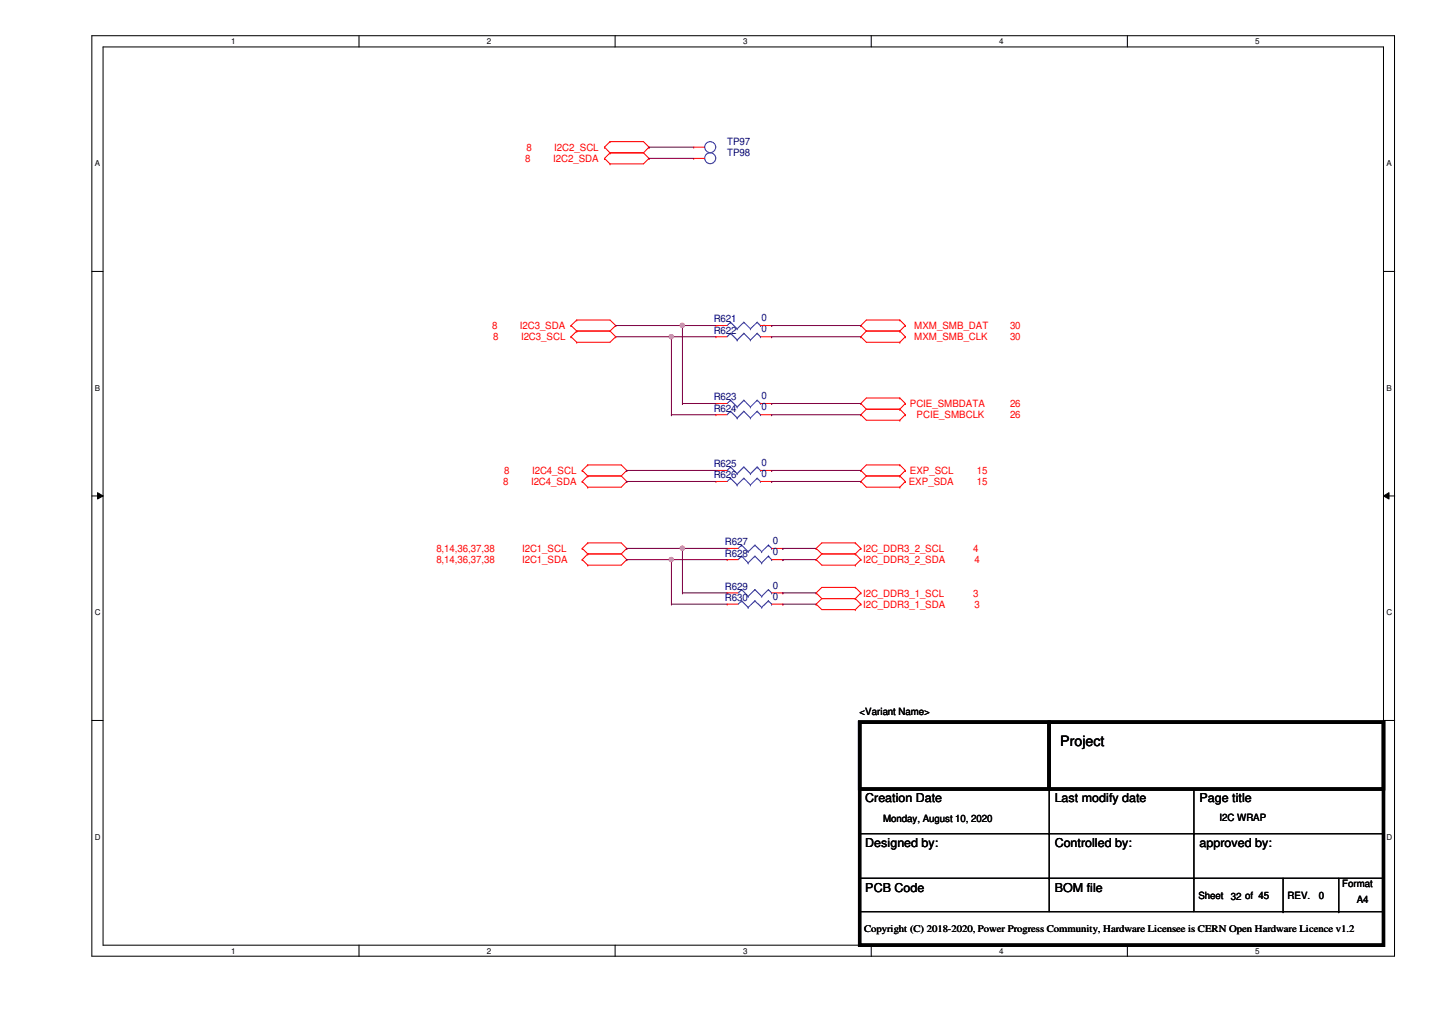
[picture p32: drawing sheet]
<svg xmlns="http://www.w3.org/2000/svg" width="297mm" height="210mm" viewBox="0 0 297 210" stroke-linecap="round" stroke-linejoin="round" font-family="sans-serif">
<defs><g id="words">
<text font-size="3" x="219.9" y="154.8">Project</text>
<g font-size="2.5">
<text x="179.5" y="166.4">Creation Date</text>
<text x="218.8" y="166.4">Last modify date</text>
<text x="248.8" y="166.4">Page title</text>
<text x="179.5" y="175.7">Designed by:</text>
<text x="218.8" y="175.7">Controlled by:</text>
<text x="248.8" y="175.7">approved by:</text>
<text x="179.5" y="184.9">PCB Code</text>
<text x="218.8" y="184.9">BOM file</text>
</g>
<g font-size="2.1" fill="#f00">
<text x="109" y="33.6">8</text>
<text x="109.2" y="31.3">8</text>
<text x="114.8" y="33.6">I2C2_SDA</text>
<text x="115" y="31.3">I2C2_SCL</text>
<text x="102.1" y="68.3">8</text>
<text x="102.3" y="70.6">8</text>
<text x="107.8" y="68.3">I2C3_SDA</text>
<text x="108.1" y="70.6">I2C3_SCL</text>
<text x="189.7" y="68.3">MXM_SMB_DAT</text>
<text x="189.7" y="70.6">MXM_SMB_CLK</text>
<text x="209.5" y="68.3">30</text>
<text x="209.5" y="70.6">30</text>
<text x="188.7" y="84.5">PCIE_SMBDATA</text>
<text x="190.1" y="86.8">PCIE_SMBCLK</text>
<text x="209.5" y="84.5">26</text>
<text x="209.5" y="86.8">26</text>
<text x="104.4" y="100.6">8</text>
<text x="104.6" y="98.3">8</text>
<text x="110.2" y="100.6">I2C4_SDA</text>
<text x="110.4" y="98.3">I2C4_SCL</text>
<text x="188.5" y="100.6">EXP_SDA</text>
<text x="188.7" y="98.3">EXP_SCL</text>
<text x="202.6" y="98.3">15</text>
<text x="202.6" y="100.6">15</text>
<text x="90.5" y="114.5">8,14,36,37,38</text>
<text x="90.5" y="116.8">8,14,36,37,38</text>
<text x="108.3" y="114.5">I2C1_SCL</text>
<text x="108.3" y="116.8">I2C1_SDA</text>
<text x="179" y="114.5">I2C_DDR3_2_SCL</text>
<text x="179" y="116.8">I2C_DDR3_2_SDA</text>
<text x="201.9" y="114.5">4</text>
<text x="202.1" y="116.8">4</text>
<text x="179" y="123.7">I2C_DDR3_1_SCL</text>
<text x="201.9" y="123.7">3</text>
<text x="179" y="126.1">I2C_DDR3_1_SDA</text>
<text x="202.1" y="126.1">3</text>
</g>
<g font-size="2.1" fill="#000080">
<text x="150.8" y="30.1">TP97</text>
<text x="150.8" y="32.4">TP98</text>
<text x="148" y="69.2">R622</text>
<text x="148" y="66.9">R621</text>
<text x="158" y="69">0</text>
<text x="158" y="66.6">0</text>
<text x="148" y="83.1">R623</text>
<text x="158" y="82.8">0</text>
<text x="148" y="85.4">R624</text>
<text x="158" y="85.1">0</text>
<text x="148" y="96.9">R625</text>
<text x="148" y="99.2">R626</text>
<text x="158" y="96.7">0</text>
<text x="158" y="99">0</text>
<text x="150.4" y="113.1">R627</text>
<text x="160.3" y="112.9">0</text>
<text x="150.4" y="115.4">R628</text>
<text x="160.3" y="115.2">0</text>
<text x="150.4" y="122.3">R629</text>
<text x="150.4" y="124.7">R630</text>
<text x="160.3" y="122.1">0</text>
<text x="160.3" y="124.4">0</text>
</g>
<g font-size="2.1">
<text x="178.3" y="148.3">&lt;Variant Name&gt;</text>
<text x="183.2" y="170.4">Monday, August 10, 2020</text>
<text x="253" y="170.2">I2C WRAP</text>
<text x="278.4" y="184.1">Format</text>
<text x="248.6" y="186.4">Sheet</text>
<text x="255.3" y="186.6">32 of 45</text>
<text x="267.1" y="186.4">REV.</text>
<text x="273.6" y="186.4">0</text>
<text x="281.4" y="187.3">A4</text>
<text x="179.2" y="193.3">Copyright (C) 2018-2020, Power Progress Community, Hardware Licensee is CERN Open Hardware Licence v1.2</text>
</g>
<g font-size="1.7">
<text x="47.9" y="9.1">1</text>
<text x="101" y="9.1">2</text>
<text x="154.1" y="9.1">3</text>
<text x="207.3" y="9.1">4</text>
<text x="260.4" y="9.1">5</text>
<text x="19.6" y="34.5">A</text>
<text x="287.6" y="34.5">A</text>
<text x="19.6" y="81.1">B</text>
<text x="287.6" y="81.1">B</text>
<text x="19.6" y="127.6">C</text>
<text x="287.6" y="127.6">C</text>
<text x="19.6" y="174.2">D</text>
<text x="287.6" y="174.2">D</text>
<text x="47.9" y="197.8">1</text>
<text x="101" y="197.8">2</text>
<text x="154.1" y="197.8">3</text>
<text x="207.3" y="197.8">4</text>
<text x="260.4" y="197.8">5</text>
</g>
</g></defs>
<path d="M19.1 7.4h270.2v190.9h-270.2zM21.4 9.7h265.6v186.3h-265.6z" fill="none" stroke="#000" stroke-width=".21"/>
<g fill="#fff">
<path d="M47.9 7.7h1v1.8h-1z"/>
<path d="M47.9 196.3h1v1.9h-1z"/>
</g>
<path d="M74.5 7.4v2.3M74.5 196v2.4" fill="none" stroke="#000" stroke-width=".21"/>
<g fill="#fff">
<path d="M101 7.7h.9v1.8h-.9z"/>
<path d="M101 196.3h.9v1.9h-.9z"/>
</g>
<path d="M127.6 7.4v2.3M127.6 196v2.4" fill="none" stroke="#000" stroke-width=".21"/>
<g fill="#fff">
<path d="M154.1 7.7h1v1.8h-1z"/>
<path d="M154.1 196.3h1v1.9h-1z"/>
</g>
<path d="M180.7 7.4v2.3M180.7 196v2.4" fill="none" stroke="#000" stroke-width=".21"/>
<g fill="#fff">
<path d="M207.3 7.7h.9v1.8h-.9z"/>
<path d="M207.3 196.3h.9v1.9h-.9z"/>
</g>
<path d="M233.8 7.4v2.3M233.8 196v2.4" fill="none" stroke="#000" stroke-width=".21"/>
<g fill="#fff">
<path d="M260.4 7.7h.9v1.8h-.9z"/>
<path d="M260.4 196.3h.9v1.9h-.9z"/>
<path d="M19.6 33h1.1v1.9h-1.1z"/>
<path d="M287.6 33h1.1v1.9h-1.1z"/>
<path d="M19.6 79.6h1.1v1.8h-1.1z"/>
<path d="M287.6 79.6h1.1v1.8h-1.1z"/>
</g>
<path d="M19.1 56.3h2.3M287 56.3h2.3" fill="none" stroke="#000" stroke-width=".21"/>
<g fill="#fff">
<path d="M19.6 126.2h1.2v1.8h-1.2z"/>
<path d="M287.6 126.2h1.2v1.8h-1.2z"/>
</g>
<path d="M19.1 102.9h2.3M20.2 102.2l1.2 .7-1.2 .6zM287 102.9l1.1-.7v1.3zM287 102.9h2.3" fill="none" stroke="#000" stroke-width=".21"/>
<path d="M20.2 102.2l1.2 .7-1.2 .6zM287 102.9l1.1-.7v1.3z" fill="#000"/>
<g fill="#fff">
<path d="M19.6 172.7h1.2v1.9h-1.2z"/>
<path d="M287.6 172.7h1.2v1.9h-1.2z"/>
</g>
<g fill="none" stroke="#000" stroke-width=".21">
<path d="M19.1 149.4h2.3M178.3 149.8h11.6M189.9 149.8h.1M287 149.4h2.3M178.3 172.9h108.7M217.6 172.9h.1M217.6 163.7v18.5M247.7 172.9h.1M247.7 163.7v18.5M287 172.9h.1M178.3 182.2h108.7M217.6 182.2h.1"/>
<path d="M217.6 182.2v6.9h-39.3M247.7 182.2h.1M247.7 182.2v6.9h-30.1M247.7 189.1h39.3M266.1 189.1h.1M266.1 182.2v6.9M277.7 189.1h.1M277.7 182.2v6.9M287 182.2h.1M287 189.1h.1"/>
</g>
<g fill="none" stroke="#f00" stroke-width=".21">
<path d="M125.4 30.5h.1M125.4 32.9h.1M125.4 30.5l1.1 1.2M125.4 32.9l1.1 1.1M126.5 29.4h.1M126.5 31.7h.1M126.5 34h.1M126.5 29.4l-1.1 1.1M126.5 29.4h7l1.1 1.1M126.5 31.7h7M126.5 31.7l-1.1 1.2M133.5 31.7l1.1 1.2"/>
<path d="M134.6 30.5h.1M134.6 32.9h.1M134.6 30.5l-1.1 1.2M134.6 32.9l-1.1 1.1h-7M143.9 30.5h.1M143.9 32.9h.1M143.9 30.5h2.3M143.9 32.9h2.3M118.4 67.5h.1M118.4 69.8h.1M118.4 67.5l1.2 1.2M118.4 69.8l1.2 1.2"/>
<path d="M119.6 66.4h.1M119.6 68.7h.1M119.6 71h.1M119.6 66.4l-1.2 1.1M119.6 66.4h6.9l1.2 1.1M119.6 68.7h6.9M119.6 68.7l-1.2 1.1M126.5 68.7l1.2 1.1M127.7 67.5h.1M127.7 69.8h.1M127.7 67.5l-1.2 1.2M127.7 69.8l-1.2 1.2h-6.9"/>
<path d="M148.5 69.8h.1M148.5 67.5h.1M148.5 69.8h2.3M148.5 67.5h2.3M157.7 69.8h2.4M157.7 67.5h2.4M160.1 69.8h.1M160.1 67.5h.1M178.6 67.5h.1M178.6 69.8h.1M178.6 67.5l1.1 1.2M178.6 69.8l1.1 1.2h6.9"/>
<path d="M179.7 68.7h6.9M179.7 68.7l-1.1 1.1M186.6 66.4h.1M186.6 68.7h.1M186.6 71h.1M186.6 66.4h-6.9l-1.1 1.1M186.6 66.4l1.2 1.1M186.6 68.7l1.2 1.1M187.8 67.5h.1M187.8 69.8h.1M187.8 67.5l-1.2 1.2M187.8 69.8l-1.2 1.2"/>
<path d="M120.8 97.6h.1M120.8 99.9h.1M120.8 97.6l1.1 1.1M120.8 99.9l1.1 1.1M121.9 96.4h.1M121.9 98.7h.1M121.9 96.4l-1.1 1.2M121.9 96.4h7l1.1 1.2M121.9 98.7h7M121.9 98.7l-1.1 1.2M128.9 98.7l1.1 1.2M130 97.6h.1"/>
<path d="M130 99.9h.1M130 97.6l-1.1 1.1M130 99.9l-1.1 1.1h-7M148.5 97.6h.1M148.5 99.9h.1M148.5 83.7h.1M148.5 86h.1M148.5 97.6h2.3M148.5 99.9h2.3M148.5 83.7h2.3M148.5 86h2.3M157.7 97.6h2.4"/>
<path d="M157.7 99.9h2.4M157.7 83.7h2.4M157.7 86h2.4M160.1 97.6h.1M160.1 99.9h.1M160.1 83.7h.1M160.1 86h.1M178.6 83.7h.1M178.6 86h.1M178.6 99.9h.1M178.6 97.6h.1M178.6 83.7l1.1 1.2"/>
<path d="M178.6 86l1.1 1.2h6.9M178.6 99.9l1.1 1.1h6.9M178.6 97.6l1.1 1.1M179.7 84.9h6.9M179.7 84.9l-1.1 1.1M179.7 98.7h6.9M179.7 98.7l-1.1 1.2M186.6 82.5h.1M186.6 84.9h.1M186.6 87.2h.1M186.6 98.7h.1M186.6 96.4h.1"/>
<path d="M186.6 82.5l1.2 1.2M186.6 82.5h-6.9l-1.1 1.2M186.6 84.9l1.2 1.1M186.6 96.4h-6.9l-1.1 1.2M186.6 98.7l1.2 1.2M186.6 96.4l1.2 1.2M187.8 83.7h.1M187.8 86h.1M187.8 99.9h.1M187.8 97.6h.1M187.8 83.7l-1.2 1.2M187.8 86l-1.2 1.2"/>
<path d="M187.8 97.6l-1.2 1.1M187.8 99.9l-1.2 1.1M120.8 113.7h.1M120.8 116.1h.1M120.8 113.7l1.1 1.2M120.8 116.1l1.1 1.1M121.9 101h.1M121.9 112.6h.1M121.9 114.9h.1M121.9 117.2h.1M121.9 112.6h7l1.1 1.1M121.9 114.9h7"/>
<path d="M121.9 112.6l-1.1 1.1M121.9 114.9l-1.1 1.2M128.9 114.9l1.1 1.2M130 113.7h.1M130 116.1h.1M130 116.1l-1.1 1.1h-7M130 113.7l-1.1 1.2M150.8 113.7h.1M150.8 116.1h.1M150.8 113.7h2.3M150.8 116.1h2.3M160.1 113.7h2.3"/>
<path d="M160.1 116.1h2.3M162.4 113.7h.1M162.4 116.1h.1M169.3 113.7h.1M169.3 116.1h.1M169.3 113.7l1.2 1.2M169.3 116.1l1.2 1.1h6.9M170.5 114.9h6.9M170.5 114.9l-1.2 1.2M177.4 112.6h.1M177.4 114.9h.1M177.4 117.2h.1"/>
<path d="M177.4 112.6l1.2 1.1M177.4 112.6h-6.9l-1.2 1.1M177.4 114.9l1.2 1.2M178.6 113.7h.1M178.6 116.1h.1M178.6 113.7l-1.2 1.2M178.6 116.1l-1.2 1.1M186.6 101h.1M150.8 123h.1M150.8 125.3h.1M150.8 123h2.3M150.8 125.3h2.3"/>
<path d="M160.1 123h2.3M160.1 125.3h2.3M162.4 123h.1M162.4 125.3h.1M169.3 123h.1M169.3 125.3h.1M169.3 123l1.2 1.2M169.3 125.3l1.2 1.1h6.9M170.5 124.2h6.9M170.5 124.2l-1.2 1.1M177.4 121.8h.1M177.4 124.2h.1"/>
<path d="M177.4 126.4h.1M177.4 121.8l1.2 1.2M177.4 121.8h-6.9l-1.2 1.2M177.4 124.2l1.2 1.1M178.6 123h.1M178.6 125.3h.1M178.6 123l-1.2 1.2M178.6 125.3l-1.2 1.1"/>
</g>
<path d="M178.3 149.8h39.3v13.9h-39.3zM178.3 149.8h108.7v46.2h-108.7zM217.6 149.8h69.4v13.9h-69.4z" fill="none" stroke="#000" stroke-width=".68"/>
<g fill="none" stroke="#00f" stroke-width=".21">
<path d="M151.5 69.1h.1M151.5 66.8h.1M151.5 69.1l-.7 .7M151.5 69.1l1.4 1.4M151.5 66.8l-.7 .7M151.5 66.8l1.4 1.4M152.9 70.5h.1M152.9 68.2h.1M154.3 69.1h.1M154.3 66.8h.1M154.3 69.1l-1.4 1.4M154.3 69.1l1.4 1.4"/>
<path d="M154.3 66.8l-1.4 1.4M154.3 66.8l1.4 1.4M155.7 70.5h.1M155.7 68.2h.1M157.1 69.1h.1M157.1 66.8h.1M157.1 69.1l-1.4 1.4M157.1 69.1l.6 .7M157.1 66.8l-1.4 1.4M157.1 66.8l.6 .7M157.7 69.8h.1M157.7 67.5h.1"/>
<path d="M151.5 96.9h.1M151.5 99.2h.1M151.5 83h.1M151.5 85.3h.1M151.5 96.9l-.7 .7M151.5 96.9l1.4 1.4M151.5 99.2l-.7 .7M151.5 99.2l1.4 1.4M151.5 83l-.7 .7M151.5 83l1.4 1.4M151.5 85.3l-.7 .7M151.5 85.3l1.4 1.4"/>
<path d="M152.9 98.3h.1M152.9 84.4h.1M152.9 86.7h.1M154.3 96.9h.1M154.3 99.2h.1M154.3 83h.1M154.3 85.3h.1M154.3 96.9l-1.4 1.4M154.3 96.9l1.4 1.4M154.3 99.2l-1.4 1.4M154.3 99.2l1.4 1.4M154.3 83l-1.4 1.4"/>
<path d="M154.3 83l1.4 1.4M154.3 85.3l-1.4 1.4M154.3 85.3l1.4 1.4M155.7 98.3h.1M155.7 84.4h.1M155.7 86.7h.1M157.1 96.9h.1M157.1 99.2h.1M157.1 83h.1M157.1 85.3h.1M157.1 96.9l-1.4 1.4M157.1 96.9l.6 .7"/>
<path d="M157.1 99.2l-1.4 1.4M157.1 99.2l.6 .7M157.1 83l-1.4 1.4M157.1 83l.6 .7M157.1 85.3l-1.4 1.4M157.1 85.3l.6 .7M157.7 97.6h.1M157.7 99.9h.1M157.7 83.7h.1M157.7 86h.1M152.9 100.6h.1M153.8 113.1h.1"/>
<path d="M153.8 115.4h.1M153.8 113.1l-.7 .6M153.8 113.1l1.4 1.3M153.8 115.4l-.7 .7M153.8 115.4l1.4 1.4M155.2 114.4h.1M155.2 116.8h.1M155.7 100.6h.1M156.6 113.1h.1M156.6 115.4h.1M156.6 113.1l-1.4 1.3M156.6 113.1l1.4 1.3"/>
<path d="M156.6 115.4l-1.4 1.4M156.6 115.4l1.4 1.4M158 114.4h.1M158 116.8h.1M159.4 113.1h.1M159.4 115.4h.1M159.4 113.1l-1.4 1.3M159.4 113.1l.7 .6M159.4 115.4l-1.4 1.4M159.4 115.4l.7 .7M160.1 113.7h.1M160.1 116.1h.1"/>
<path d="M153.8 122.3h.1M153.8 124.6h.1M153.8 122.3l-.7 .7M153.8 122.3l1.4 1.4M153.8 124.6l-.7 .7M153.8 124.6l1.4 1.4M155.2 123.7h.1M155.2 126h.1M156.6 122.3h.1M156.6 124.6h.1M156.6 122.3l-1.4 1.4M156.6 122.3l1.4 1.4"/>
<path d="M156.6 124.6l-1.4 1.4M156.6 124.6l1.4 1.4M158 123.7h.1M158 126h.1M159.4 122.3h.1M159.4 124.6h.1M159.4 122.3l-1.4 1.4M159.4 122.3l.7 .7M159.4 124.6l-1.4 1.4M159.4 124.6l.7 .7M160.1 123h.1M160.1 125.3h.1"/>
<circle cx="147.3" cy="30.5" r="1.14"/>
<circle cx="147.3" cy="32.8" r="1.13"/>
</g>
<path d="M134.6 30.5h.1M134.6 32.9h.1M134.6 30.5h9.3M134.6 32.9h9.3M127.7 67.5h13.9M141.6 67.5h.1M141.6 67.5v16.2M141.6 83.7h.1" fill="none" stroke="#800040" stroke-width=".21"/>
<circle cx="141.5" cy="67.5" r=".45" fill="#f0f"/>
<circle cx="141.5" cy="67.5" r=".45" fill="none" stroke="#f0f" stroke-width=".21"/>
<path d="M127.7 69.8h11.6M139.3 69.8h.1M139.3 69.8v16.2M141.6 67.5h.1M141.6 67.5h6.9M160.1 67.5h.1M160.1 67.5h18.5M139.3 86h.1" fill="none" stroke="#800040" stroke-width=".21"/>
<circle cx="139.2" cy="69.8" r=".45" fill="#f0f"/>
<circle cx="139.2" cy="69.8" r=".45" fill="none" stroke="#f0f" stroke-width=".21"/>
<g fill="none" stroke="#800040" stroke-width=".21">
<path d="M139.3 69.8h.1M139.3 69.8h9.2M160.1 69.8h.1M160.1 69.8h18.5M130 97.6h.1M130 99.9h.1M130 97.6h18.5M130 99.9h18.5M139.3 86h.1M139.3 86h9.2M141.6 83.7h.1M141.6 83.7h6.9"/>
<path d="M160.1 83.7h.1M160.1 86h.1M160.1 97.6h.1M160.1 99.9h.1M160.1 83.7h18.5M160.1 86h18.5M160.1 97.6h18.5M160.1 99.9h18.5M130 113.7h.1M130 116.1h.1M130 113.7h11.6M130 116.1h9.3"/>
</g>
<circle cx="139.2" cy="116.1" r=".45" fill="#f0f"/>
<circle cx="139.2" cy="116.1" r=".45" fill="none" stroke="#f0f" stroke-width=".21"/>
<g fill="none" stroke="#800040" stroke-width=".21">
<path d="M141.6 113.7h.1M141.6 113.7h9.2M141.6 113.7v9.3M162.4 113.7h.1M162.4 116.1h.1M162.4 113.7h6.9M162.4 116.1h6.9M141.6 123h.1M141.6 123h9.2M162.4 123h.1M162.4 125.3h.1M162.4 123h6.9"/>
<path d="M162.4 125.3h6.9"/>
</g>
<circle cx="141.5" cy="113.7" r=".45" fill="#f0f"/>
<circle cx="141.5" cy="113.7" r=".45" fill="none" stroke="#f0f" stroke-width=".21"/>
<path d="M139.3 116.1h.1M139.3 116.1v9.2M139.3 116.1h11.5M139.3 125.3h.1M139.3 125.3h11.5" fill="none" stroke="#800040" stroke-width=".21"/>
<circle cx="141.5" cy="67.5" r=".45" fill="#f0f"/>
<circle cx="141.5" cy="67.5" r=".45" fill="none" stroke="#f0f" stroke-width=".21"/>
<circle cx="139.2" cy="69.8" r=".45" fill="#f0f"/>
<circle cx="139.2" cy="69.8" r=".45" fill="none" stroke="#f0f" stroke-width=".21"/>
<circle cx="139.2" cy="116.1" r=".45" fill="#f0f"/>
<circle cx="139.2" cy="116.1" r=".45" fill="none" stroke="#f0f" stroke-width=".21"/>
<circle cx="141.5" cy="113.7" r=".45" fill="#f0f"/>
<circle cx="141.5" cy="113.7" r=".45" fill="none" stroke="#f0f" stroke-width=".21"/>
<use href="#words"/>
</svg>
